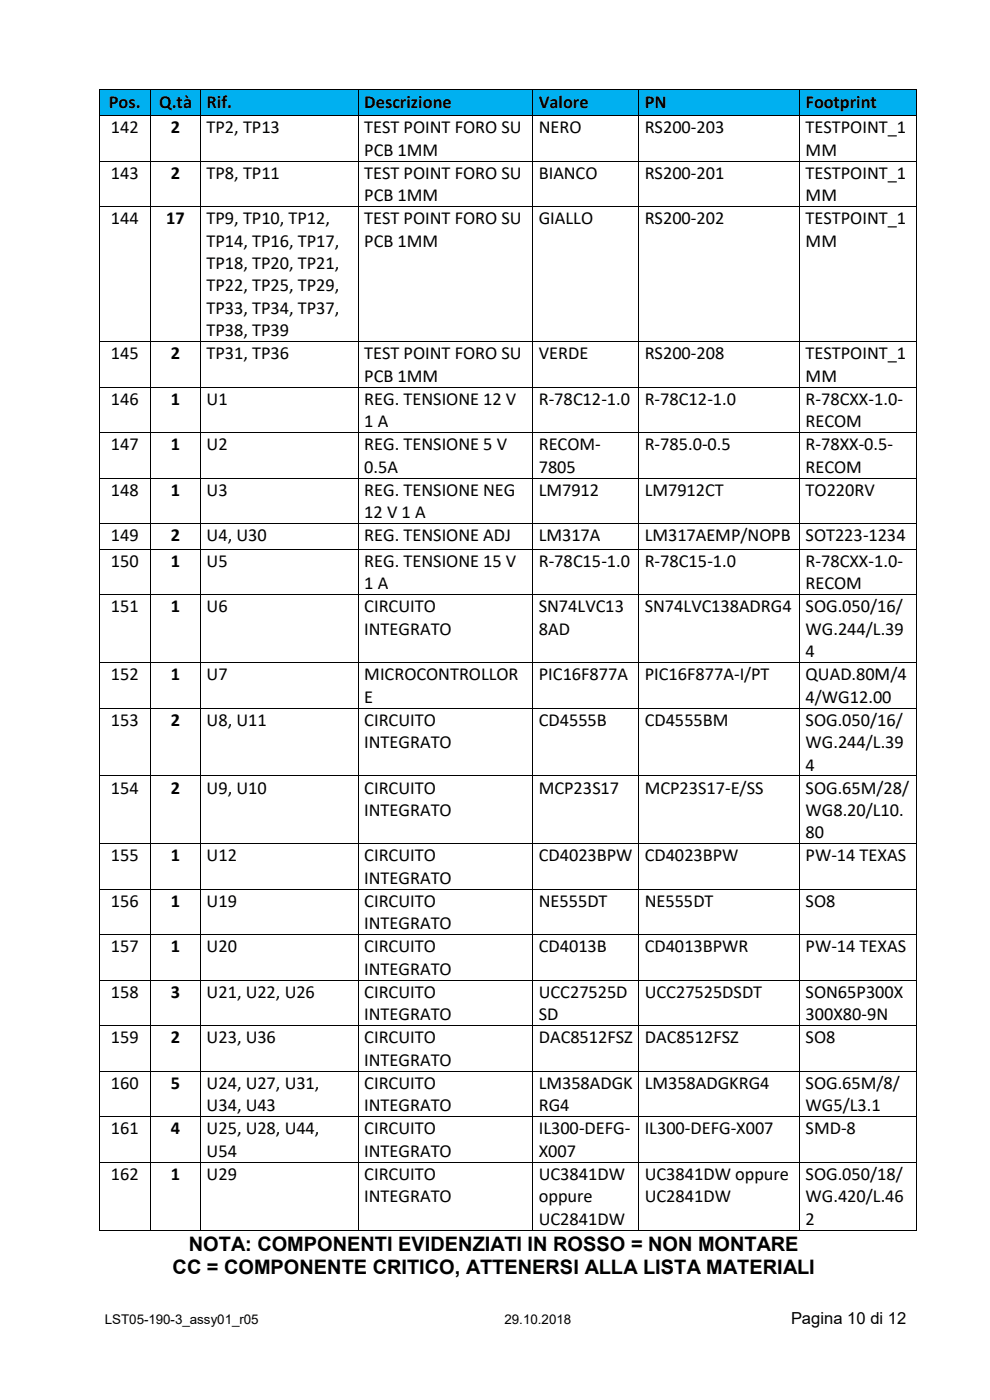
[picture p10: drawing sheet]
<svg xmlns="http://www.w3.org/2000/svg" width="210mm" height="297mm" viewBox="0 0 210 297" stroke-linecap="round" stroke-linejoin="round" font-family="sans-serif">
<defs><g id="words">
<g font-size="4.2">
<text x="40.1" y="265.4">NOTA: COMPONENTI EVIDENZIATI IN ROSSO = NON MONTARE</text>
<text x="36.6" y="270.2">CC = COMPONENTE CRITICO, ATTENERSI ALLA LISTA MATERIALI</text>
</g>
<g font-size="3.9">
<text x="23.1" y="22.8">Pos.</text>
<text x="33.7" y="22.8">Q.tà</text>
<text x="43.8" y="22.8">Rif.</text>
<text x="77.3" y="22.8">Descrizione</text>
<text x="114.3" y="22.8">Valore</text>
<text x="136.8" y="22.8">PN</text>
<text x="170.9" y="22.8">Footprint</text>
<text x="23.5" y="28.3">142</text>
<text x="36.2" y="28.3">2</text>
<text x="43.8" y="28.3">TP2, TP13</text>
<text x="77.3" y="28.3">TEST POINT FORO SU</text>
<text x="114.3" y="28.3">NERO</text>
<text x="136.8" y="28.3">RS200-203</text>
<text x="170.9" y="28.3">TESTPOINT_1</text>
<text x="77.3" y="33">PCB 1MM</text>
<text x="170.9" y="33">MM</text>
<text x="23.5" y="37.9">143</text>
<text x="36.2" y="37.9">2</text>
<text x="43.8" y="37.9">TP8, TP11</text>
<text x="77.3" y="37.9">TEST POINT FORO SU</text>
<text x="114.3" y="37.9">BIANCO</text>
<text x="136.8" y="37.9">RS200-201</text>
<text x="170.9" y="37.9">TESTPOINT_1</text>
<text x="23.5" y="47.6">144</text>
<text x="35.3" y="47.6">17</text>
<text x="43.8" y="47.6">TP9, TP10, TP12,</text>
<text x="77.3" y="42.7">PCB 1MM</text>
<text x="77.3" y="47.6">TEST POINT FORO SU</text>
<text x="114.3" y="47.6">GIALLO</text>
<text x="136.8" y="47.6">RS200-202</text>
<text x="170.9" y="42.7">MM</text>
<text x="170.9" y="47.6">TESTPOINT_1</text>
<text x="43.8" y="52.3">TP14, TP16, TP17,</text>
<text x="77.3" y="52.3">PCB 1MM</text>
<text x="170.9" y="52.3">MM</text>
<text x="43.8" y="57.1">TP18, TP20, TP21,</text>
<text x="43.8" y="61.8">TP22, TP25, TP29,</text>
<text x="43.8" y="66.6">TP33, TP34, TP37,</text>
<text x="43.8" y="71.3">TP38, TP39</text>
<text x="23.5" y="76.2">145</text>
<text x="36.2" y="76.2">2</text>
<text x="43.8" y="76.2">TP31, TP36</text>
<text x="77.3" y="76.2">TEST POINT FORO SU</text>
<text x="114.3" y="76.2">VERDE</text>
<text x="136.8" y="76.2">RS200-208</text>
<text x="170.9" y="76.2">TESTPOINT_1</text>
<text x="77.3" y="80.9">PCB 1MM</text>
<text x="170.9" y="80.9">MM</text>
<text x="23.5" y="85.9">146</text>
<text x="36.2" y="85.9">1</text>
<text x="43.8" y="85.9">U1</text>
<text x="77.3" y="85.9">REG. TENSIONE 12 V</text>
<text x="114.3" y="85.9">R-78C12-1.0</text>
<text x="136.8" y="85.9">R-78C12-1.0</text>
<text x="170.9" y="85.9">R-78CXX-1.0-</text>
<text x="23.5" y="95.5">147</text>
<text x="36.2" y="95.5">1</text>
<text x="43.8" y="95.5">U2</text>
<text x="77.3" y="90.6">1 A</text>
<text x="77.3" y="95.5">REG. TENSIONE 5 V</text>
<text x="114.3" y="95.5">RECOM-</text>
<text x="136.8" y="95.5">R-785.0-0.5</text>
<text x="170.9" y="90.6">RECOM</text>
<text x="170.9" y="95.5">R-78XX-0.5-</text>
<text x="77.3" y="100.3">0.5A</text>
<text x="114.3" y="100.3">7805</text>
<text x="170.9" y="100.3">RECOM</text>
<text x="23.5" y="105.2">148</text>
<text x="36.2" y="105.2">1</text>
<text x="43.8" y="105.2">U3</text>
<text x="77.3" y="105.2">REG. TENSIONE NEG</text>
<text x="114.3" y="105.2">LM7912</text>
<text x="136.8" y="105.2">LM7912CT</text>
<text x="170.9" y="105.2">TO220RV</text>
<text x="77.3" y="109.9">12 V 1 A</text>
<text x="23.5" y="114.8">149</text>
<text x="36.2" y="114.8">2</text>
<text x="43.8" y="114.8">U4, U30</text>
<text x="77.3" y="114.8">REG. TENSIONE ADJ</text>
<text x="114.3" y="114.8">LM317A</text>
<text x="136.8" y="114.8">LM317AEMP/NOPB</text>
<text x="170.9" y="114.8">SOT223-1234</text>
<text x="23.5" y="120.3">150</text>
<text x="36.2" y="120.3">1</text>
<text x="43.8" y="120.3">U5</text>
<text x="77.3" y="120.3">REG. TENSIONE 15 V</text>
<text x="77.3" y="125">1 A</text>
<text x="114.3" y="120.3">R-78C15-1.0</text>
<text x="136.8" y="120.3">R-78C15-1.0</text>
<text x="170.9" y="120.3">R-78CXX-1.0-</text>
<text x="170.9" y="125">RECOM</text>
<text x="23.5" y="129.9">151</text>
<text x="36.2" y="129.9">1</text>
<text x="43.8" y="129.9">U6</text>
<text x="77.3" y="129.9">CIRCUITO</text>
<text x="114.3" y="129.9">SN74LVC13</text>
<text x="136.8" y="129.9">SN74LVC138ADRG4</text>
<text x="170.9" y="129.9">SOG.050/16/</text>
<text x="77.3" y="134.7">INTEGRATO</text>
<text x="114.3" y="134.7">8AD</text>
<text x="170.9" y="134.7">WG.244/L.39</text>
<text x="170.9" y="139.4">4</text>
<text x="23.5" y="144.3">152</text>
<text x="36.2" y="144.3">1</text>
<text x="43.8" y="144.3">U7</text>
<text x="77.3" y="144.3">MICROCONTROLLOR</text>
<text x="77.3" y="149.1">E</text>
<text x="114.3" y="144.3">PIC16F877A</text>
<text x="136.8" y="144.3">PIC16F877A-I/PT</text>
<text x="170.9" y="144.3">QUAD.80M/4</text>
<text x="170.9" y="149.1">4/WG12.00</text>
<text x="23.5" y="154">153</text>
<text x="36.2" y="154">2</text>
<text x="43.8" y="154">U8, U11</text>
<text x="77.3" y="154">CIRCUITO</text>
<text x="114.3" y="154">CD4555B</text>
<text x="136.8" y="154">CD4555BM</text>
<text x="170.9" y="154">SOG.050/16/</text>
<text x="77.3" y="158.7">INTEGRATO</text>
<text x="170.9" y="158.7">WG.244/L.39</text>
<text x="170.9" y="163.5">4</text>
<text x="23.5" y="168.4">154</text>
<text x="36.2" y="168.4">2</text>
<text x="43.8" y="168.4">U9, U10</text>
<text x="77.3" y="168.4">CIRCUITO</text>
<text x="77.3" y="173.1">INTEGRATO</text>
<text x="114.3" y="168.4">MCP23S17</text>
<text x="136.8" y="168.4">MCP23S17-E/SS</text>
<text x="170.9" y="168.4">SOG.65M/28/</text>
<text x="170.9" y="173.1">WG8.20/L10.</text>
<text x="170.9" y="177.8">80</text>
<text x="23.5" y="182.7">155</text>
<text x="36.2" y="182.7">1</text>
<text x="43.8" y="182.7">U12</text>
<text x="77.3" y="182.7">CIRCUITO</text>
<text x="114.3" y="182.7">CD4023BPW</text>
<text x="136.8" y="182.7">CD4023BPW</text>
<text x="170.9" y="182.7">PW-14 TEXAS</text>
<text x="77.3" y="187.5">INTEGRATO</text>
<text x="23.5" y="192.4">156</text>
<text x="36.2" y="192.4">1</text>
<text x="43.8" y="192.4">U19</text>
<text x="77.3" y="192.4">CIRCUITO</text>
<text x="77.3" y="197.1">INTEGRATO</text>
<text x="114.3" y="192.4">NE555DT</text>
<text x="136.8" y="192.4">NE555DT</text>
<text x="170.9" y="192.4">SO8</text>
<text x="23.5" y="202">157</text>
<text x="36.2" y="202">1</text>
<text x="43.8" y="202">U20</text>
<text x="77.3" y="202">CIRCUITO</text>
<text x="114.3" y="202">CD4013B</text>
<text x="136.8" y="202">CD4013BPWR</text>
<text x="170.9" y="202">PW-14 TEXAS</text>
<text x="77.3" y="206.8">INTEGRATO</text>
<text x="23.5" y="211.7">158</text>
<text x="36.2" y="211.7">3</text>
<text x="43.8" y="211.7">U21, U22, U26</text>
<text x="77.3" y="211.7">CIRCUITO</text>
<text x="114.3" y="211.7">UCC27525D</text>
<text x="136.8" y="211.7">UCC27525DSDT</text>
<text x="170.9" y="211.7">SON65P300X</text>
<text x="23.5" y="221.3">159</text>
<text x="36.2" y="221.3">2</text>
<text x="43.8" y="221.3">U23, U36</text>
<text x="77.3" y="216.4">INTEGRATO</text>
<text x="77.3" y="221.3">CIRCUITO</text>
<text x="114.3" y="216.4">SD</text>
<text x="114.3" y="221.3">DAC8512FSZ</text>
<text x="136.8" y="221.3">DAC8512FSZ</text>
<text x="170.9" y="216.4">300X80-9N</text>
<text x="170.9" y="221.3">SO8</text>
<text x="77.3" y="226.1">INTEGRATO</text>
<text x="23.5" y="231">160</text>
<text x="36.2" y="231">5</text>
<text x="43.8" y="231">U24, U27, U31,</text>
<text x="77.3" y="231">CIRCUITO</text>
<text x="114.3" y="231">LM358ADGK</text>
<text x="136.8" y="231">LM358ADGKRG4</text>
<text x="170.9" y="231">SOG.65M/8/</text>
<text x="43.8" y="235.7">U34, U43</text>
<text x="77.3" y="235.7">INTEGRATO</text>
<text x="114.3" y="235.7">RG4</text>
<text x="170.9" y="235.7">WG5/L3.1</text>
<text x="23.5" y="240.7">161</text>
<text x="36.2" y="240.7">4</text>
<text x="43.8" y="240.7">U25, U28, U44,</text>
<text x="43.8" y="245.4">U54</text>
<text x="77.3" y="240.7">CIRCUITO</text>
<text x="77.3" y="245.4">INTEGRATO</text>
<text x="114.3" y="240.7">IL300-DEFG-</text>
<text x="114.3" y="245.4">X007</text>
<text x="136.8" y="240.7">IL300-DEFG-X007</text>
<text x="170.9" y="240.7">SMD-8</text>
<text x="23.5" y="250.3">162</text>
<text x="36.2" y="250.3">1</text>
<text x="43.8" y="250.3">U29</text>
<text x="77.3" y="250.3">CIRCUITO</text>
<text x="114.3" y="250.3">UC3841DW</text>
<text x="136.8" y="250.3">UC3841DW oppure</text>
<text x="170.9" y="250.3">SOG.050/18/</text>
<text x="77.3" y="255.1">INTEGRATO</text>
<text x="114.3" y="255.1">oppure</text>
<text x="136.8" y="255.1">UC2841DW</text>
<text x="170.9" y="255.1">WG.420/L.46</text>
<text x="114.3" y="259.8">UC2841DW</text>
<text x="170.9" y="259.8">2</text>
</g>
<text font-size="3.5" x="167.8" y="281">Pagina 10 di 12</text>
<g font-size="2.8">
<text x="22.2" y="281">LST05-190-3_assy01_r05</text>
<text x="107" y="281">29.10.2018</text>
</g>
</g></defs>
<g fill="#00b0f0">
<path d="M21.1 19.2h10.7v5.3h-10.7z" fill-rule="evenodd"/>
<path d="M22.2 19.2h8.5v4.7h-8.5z" fill-rule="evenodd"/>
<path d="M31.9 19.2h10.6v5.3h-10.6z" fill-rule="evenodd"/>
<path d="M33.2 19.2h8.2v4.7h-8.2z" fill-rule="evenodd"/>
<path d="M42.6 19.2h33.4v5.3h-33.4z" fill-rule="evenodd"/>
<path d="M43.8 19.2h31v4.7h-31z" fill-rule="evenodd"/>
<path d="M76 19.2h37v5.3h-37z" fill-rule="evenodd"/>
<path d="M77.3 19.2h34.5v4.7h-34.5z" fill-rule="evenodd"/>
<path d="M113.1 19.2h22.3v5.3h-22.3z" fill-rule="evenodd"/>
<path d="M114.3 19.2h20v4.7h-20z" fill-rule="evenodd"/>
<path d="M135.5 19.2h34.1v5.3h-34.1z" fill-rule="evenodd"/>
<path d="M136.8 19.2h31.6v4.7h-31.6z" fill-rule="evenodd"/>
<path d="M169.7 19.2h24.7v5.3h-24.7z" fill-rule="evenodd"/>
<path d="M170.9 19.2h22.4v4.7h-22.4z" fill-rule="evenodd"/>
</g>
<g fill="#000">
<path d="M20.9 19h.2v.2h-.2z" fill-rule="evenodd"/>
<path d="M20.9 19h.2v.2h-.2z" fill-rule="evenodd"/>
<path d="M31.8 19h.2v.2h-.2z" fill-rule="evenodd"/>
<path d="M42.5 19h.2v.2h-.2z" fill-rule="evenodd"/>
<path d="M76 19h.1v.2h-.1z" fill-rule="evenodd"/>
<path d="M113 19h.1v.2h-.1z" fill-rule="evenodd"/>
<path d="M135.4 19h.2v.2h-.2z" fill-rule="evenodd"/>
<path d="M169.6 19h.1v.2h-.1z" fill-rule="evenodd"/>
<path d="M194.4 19h.2v.2h-.2z" fill-rule="evenodd"/>
<path d="M194.4 19h.2v.2h-.2z" fill-rule="evenodd"/>
<path d="M20.9 24.5h.2v.1h-.2z" fill-rule="evenodd"/>
<path d="M20.9 34.1h.2v.2h-.2z" fill-rule="evenodd"/>
<path d="M31.8 24.5h.2v.1h-.2z" fill-rule="evenodd"/>
<path d="M31.8 34.1h.2v.2h-.2z" fill-rule="evenodd"/>
<path d="M42.5 24.5h.2v.1h-.2z" fill-rule="evenodd"/>
<path d="M42.5 34.1h.2v.2h-.2z" fill-rule="evenodd"/>
<path d="M76 24.5h.1v.1h-.1z" fill-rule="evenodd"/>
<path d="M76 34.1h.1v.2h-.1z" fill-rule="evenodd"/>
<path d="M113 24.5h.1v.1h-.1z" fill-rule="evenodd"/>
<path d="M113 34.1h.1v.2h-.1z" fill-rule="evenodd"/>
<path d="M135.4 24.5h.2v.1h-.2z" fill-rule="evenodd"/>
<path d="M135.4 34.1h.2v.2h-.2z" fill-rule="evenodd"/>
<path d="M169.6 24.5h.1v.1h-.1z" fill-rule="evenodd"/>
<path d="M169.6 34.1h.1v.2h-.1z" fill-rule="evenodd"/>
<path d="M194.4 24.5h.2v.1h-.2z" fill-rule="evenodd"/>
<path d="M194.4 34.1h.2v.2h-.2z" fill-rule="evenodd"/>
<path d="M20.9 43.8h.2v.1h-.2z" fill-rule="evenodd"/>
<path d="M31.8 43.8h.2v.1h-.2z" fill-rule="evenodd"/>
<path d="M42.5 43.8h.2v.1h-.2z" fill-rule="evenodd"/>
<path d="M76 43.8h.1v.1h-.1z" fill-rule="evenodd"/>
<path d="M113 43.8h.1v.1h-.1z" fill-rule="evenodd"/>
<path d="M135.4 43.8h.2v.1h-.2z" fill-rule="evenodd"/>
<path d="M169.6 43.8h.1v.1h-.1z" fill-rule="evenodd"/>
<path d="M194.4 43.8h.2v.1h-.2z" fill-rule="evenodd"/>
<path d="M20.9 72.4h.2v.2h-.2z" fill-rule="evenodd"/>
<path d="M31.8 72.4h.2v.2h-.2z" fill-rule="evenodd"/>
<path d="M42.5 72.4h.2v.2h-.2z" fill-rule="evenodd"/>
<path d="M76 72.4h.1v.2h-.1z" fill-rule="evenodd"/>
<path d="M113 72.4h.1v.2h-.1z" fill-rule="evenodd"/>
<path d="M135.4 72.4h.2v.2h-.2z" fill-rule="evenodd"/>
<path d="M169.6 72.4h.1v.2h-.1z" fill-rule="evenodd"/>
<path d="M194.4 72.4h.2v.2h-.2z" fill-rule="evenodd"/>
<path d="M20.9 82h.2v.2h-.2z" fill-rule="evenodd"/>
<path d="M20.9 91.7h.2v.2h-.2z" fill-rule="evenodd"/>
<path d="M31.8 82h.2v.2h-.2z" fill-rule="evenodd"/>
<path d="M31.8 91.7h.2v.2h-.2z" fill-rule="evenodd"/>
<path d="M42.5 82h.2v.2h-.2z" fill-rule="evenodd"/>
<path d="M42.5 91.7h.2v.2h-.2z" fill-rule="evenodd"/>
<path d="M76 82h.1v.2h-.1z" fill-rule="evenodd"/>
<path d="M76 91.7h.1v.2h-.1z" fill-rule="evenodd"/>
<path d="M113 82h.1v.2h-.1z" fill-rule="evenodd"/>
<path d="M113 91.7h.1v.2h-.1z" fill-rule="evenodd"/>
<path d="M135.4 82h.2v.2h-.2z" fill-rule="evenodd"/>
<path d="M135.4 91.7h.2v.2h-.2z" fill-rule="evenodd"/>
<path d="M169.6 82h.1v.2h-.1z" fill-rule="evenodd"/>
<path d="M169.6 91.7h.1v.2h-.1z" fill-rule="evenodd"/>
<path d="M194.4 82h.2v.2h-.2z" fill-rule="evenodd"/>
<path d="M194.4 91.7h.2v.2h-.2z" fill-rule="evenodd"/>
<path d="M20.9 101.4h.2v.1h-.2z" fill-rule="evenodd"/>
<path d="M20.9 111h.2v.2h-.2z" fill-rule="evenodd"/>
<path d="M20.9 116.5h.2v.1h-.2z" fill-rule="evenodd"/>
<path d="M31.8 101.4h.2v.1h-.2z" fill-rule="evenodd"/>
<path d="M31.8 111h.2v.2h-.2z" fill-rule="evenodd"/>
<path d="M31.8 116.5h.2v.1h-.2z" fill-rule="evenodd"/>
<path d="M42.5 101.4h.2v.1h-.2z" fill-rule="evenodd"/>
<path d="M42.5 111h.2v.2h-.2z" fill-rule="evenodd"/>
<path d="M42.5 116.5h.2v.1h-.2z" fill-rule="evenodd"/>
<path d="M76 101.4h.1v.1h-.1z" fill-rule="evenodd"/>
<path d="M76 111h.1v.2h-.1z" fill-rule="evenodd"/>
<path d="M76 116.5h.1v.1h-.1z" fill-rule="evenodd"/>
<path d="M113 101.4h.1v.1h-.1z" fill-rule="evenodd"/>
<path d="M113 111h.1v.2h-.1z" fill-rule="evenodd"/>
<path d="M113 116.5h.1v.1h-.1z" fill-rule="evenodd"/>
<path d="M135.4 101.4h.2v.1h-.2z" fill-rule="evenodd"/>
<path d="M135.4 111h.2v.2h-.2z" fill-rule="evenodd"/>
<path d="M135.4 116.5h.2v.1h-.2z" fill-rule="evenodd"/>
<path d="M169.6 101.4h.1v.1h-.1z" fill-rule="evenodd"/>
<path d="M169.6 111h.1v.2h-.1z" fill-rule="evenodd"/>
<path d="M169.6 116.5h.1v.1h-.1z" fill-rule="evenodd"/>
<path d="M194.4 101.4h.2v.1h-.2z" fill-rule="evenodd"/>
<path d="M194.4 111h.2v.2h-.2z" fill-rule="evenodd"/>
<path d="M194.4 116.5h.2v.1h-.2z" fill-rule="evenodd"/>
<path d="M20.9 126.1h.2v.2h-.2z" fill-rule="evenodd"/>
<path d="M31.8 126.1h.2v.2h-.2z" fill-rule="evenodd"/>
<path d="M42.5 126.1h.2v.2h-.2z" fill-rule="evenodd"/>
<path d="M76 126.1h.1v.2h-.1z" fill-rule="evenodd"/>
<path d="M113 126.1h.1v.2h-.1z" fill-rule="evenodd"/>
<path d="M135.4 126.1h.2v.2h-.2z" fill-rule="evenodd"/>
<path d="M169.6 126.1h.1v.2h-.1z" fill-rule="evenodd"/>
<path d="M194.4 126.1h.2v.2h-.2z" fill-rule="evenodd"/>
<path d="M20.9 140.5h.2v.2h-.2z" fill-rule="evenodd"/>
<path d="M20.9 150.2h.2v.1h-.2z" fill-rule="evenodd"/>
<path d="M31.8 140.5h.2v.2h-.2z" fill-rule="evenodd"/>
<path d="M31.8 150.2h.2v.1h-.2z" fill-rule="evenodd"/>
<path d="M42.5 140.5h.2v.2h-.2z" fill-rule="evenodd"/>
<path d="M42.5 150.2h.2v.1h-.2z" fill-rule="evenodd"/>
<path d="M76 140.5h.1v.2h-.1z" fill-rule="evenodd"/>
<path d="M76 150.2h.1v.1h-.1z" fill-rule="evenodd"/>
<path d="M113 140.5h.1v.2h-.1z" fill-rule="evenodd"/>
<path d="M113 150.2h.1v.1h-.1z" fill-rule="evenodd"/>
<path d="M135.4 140.5h.2v.2h-.2z" fill-rule="evenodd"/>
<path d="M135.4 150.2h.2v.1h-.2z" fill-rule="evenodd"/>
<path d="M169.6 140.5h.1v.2h-.1z" fill-rule="evenodd"/>
<path d="M169.6 150.2h.1v.1h-.1z" fill-rule="evenodd"/>
<path d="M194.4 140.5h.2v.2h-.2z" fill-rule="evenodd"/>
<path d="M194.4 150.2h.2v.1h-.2z" fill-rule="evenodd"/>
<path d="M20.9 164.5h.2v.2h-.2z" fill-rule="evenodd"/>
<path d="M20.9 178.9h.2v.2h-.2z" fill-rule="evenodd"/>
<path d="M31.8 164.5h.2v.2h-.2z" fill-rule="evenodd"/>
<path d="M31.8 178.9h.2v.2h-.2z" fill-rule="evenodd"/>
<path d="M42.5 164.5h.2v.2h-.2z" fill-rule="evenodd"/>
<path d="M42.5 178.9h.2v.2h-.2z" fill-rule="evenodd"/>
<path d="M76 164.5h.1v.2h-.1z" fill-rule="evenodd"/>
<path d="M76 178.9h.1v.2h-.1z" fill-rule="evenodd"/>
<path d="M113 164.5h.1v.2h-.1z" fill-rule="evenodd"/>
<path d="M113 178.9h.1v.2h-.1z" fill-rule="evenodd"/>
<path d="M135.4 164.5h.2v.2h-.2z" fill-rule="evenodd"/>
<path d="M135.4 178.9h.2v.2h-.2z" fill-rule="evenodd"/>
<path d="M169.6 164.5h.1v.2h-.1z" fill-rule="evenodd"/>
<path d="M169.6 178.9h.1v.2h-.1z" fill-rule="evenodd"/>
<path d="M194.4 164.5h.2v.2h-.2z" fill-rule="evenodd"/>
<path d="M194.4 178.9h.2v.2h-.2z" fill-rule="evenodd"/>
<path d="M20.9 188.6h.2v.1h-.2z" fill-rule="evenodd"/>
<path d="M20.9 198.2h.2v.2h-.2z" fill-rule="evenodd"/>
<path d="M31.8 188.6h.2v.1h-.2z" fill-rule="evenodd"/>
<path d="M31.8 198.2h.2v.2h-.2z" fill-rule="evenodd"/>
<path d="M42.5 188.6h.2v.1h-.2z" fill-rule="evenodd"/>
<path d="M42.5 198.2h.2v.2h-.2z" fill-rule="evenodd"/>
<path d="M76 188.6h.1v.1h-.1z" fill-rule="evenodd"/>
<path d="M76 198.2h.1v.2h-.1z" fill-rule="evenodd"/>
<path d="M113 188.6h.1v.1h-.1z" fill-rule="evenodd"/>
<path d="M113 198.2h.1v.2h-.1z" fill-rule="evenodd"/>
<path d="M135.4 188.6h.2v.1h-.2z" fill-rule="evenodd"/>
<path d="M135.4 198.2h.2v.2h-.2z" fill-rule="evenodd"/>
<path d="M169.6 188.6h.1v.1h-.1z" fill-rule="evenodd"/>
<path d="M169.6 198.2h.1v.2h-.1z" fill-rule="evenodd"/>
<path d="M194.4 188.6h.2v.1h-.2z" fill-rule="evenodd"/>
<path d="M194.4 198.2h.2v.2h-.2z" fill-rule="evenodd"/>
<path d="M20.9 207.9h.2v.2h-.2z" fill-rule="evenodd"/>
<path d="M20.9 217.5h.2v.2h-.2z" fill-rule="evenodd"/>
<path d="M31.8 207.9h.2v.2h-.2z" fill-rule="evenodd"/>
<path d="M31.8 217.5h.2v.2h-.2z" fill-rule="evenodd"/>
<path d="M42.5 207.9h.2v.2h-.2z" fill-rule="evenodd"/>
<path d="M42.5 217.5h.2v.2h-.2z" fill-rule="evenodd"/>
<path d="M76 207.9h.1v.2h-.1z" fill-rule="evenodd"/>
<path d="M76 217.5h.1v.2h-.1z" fill-rule="evenodd"/>
<path d="M113 207.9h.1v.2h-.1z" fill-rule="evenodd"/>
<path d="M113 217.5h.1v.2h-.1z" fill-rule="evenodd"/>
<path d="M135.4 207.9h.2v.2h-.2z" fill-rule="evenodd"/>
<path d="M135.4 217.5h.2v.2h-.2z" fill-rule="evenodd"/>
<path d="M169.6 207.9h.1v.2h-.1z" fill-rule="evenodd"/>
<path d="M169.6 217.5h.1v.2h-.1z" fill-rule="evenodd"/>
<path d="M194.4 207.9h.2v.2h-.2z" fill-rule="evenodd"/>
<path d="M194.4 217.5h.2v.2h-.2z" fill-rule="evenodd"/>
<path d="M20.9 227.2h.2v.2h-.2z" fill-rule="evenodd"/>
<path d="M20.9 236.8h.2v.2h-.2z" fill-rule="evenodd"/>
<path d="M31.8 227.2h.2v.2h-.2z" fill-rule="evenodd"/>
<path d="M31.8 236.8h.2v.2h-.2z" fill-rule="evenodd"/>
<path d="M42.5 227.2h.2v.2h-.2z" fill-rule="evenodd"/>
<path d="M42.5 236.8h.2v.2h-.2z" fill-rule="evenodd"/>
<path d="M76 227.2h.1v.2h-.1z" fill-rule="evenodd"/>
<path d="M76 236.8h.1v.2h-.1z" fill-rule="evenodd"/>
<path d="M113 227.2h.1v.2h-.1z" fill-rule="evenodd"/>
<path d="M113 236.8h.1v.2h-.1z" fill-rule="evenodd"/>
<path d="M135.4 227.2h.2v.2h-.2z" fill-rule="evenodd"/>
<path d="M135.4 236.8h.2v.2h-.2z" fill-rule="evenodd"/>
<path d="M169.6 227.2h.1v.2h-.1z" fill-rule="evenodd"/>
<path d="M169.6 236.8h.1v.2h-.1z" fill-rule="evenodd"/>
<path d="M194.4 227.2h.2v.2h-.2z" fill-rule="evenodd"/>
<path d="M194.4 236.8h.2v.2h-.2z" fill-rule="evenodd"/>
<path d="M20.9 246.5h.2v.2h-.2z" fill-rule="evenodd"/>
<path d="M31.8 246.5h.2v.2h-.2z" fill-rule="evenodd"/>
<path d="M42.5 246.5h.2v.2h-.2z" fill-rule="evenodd"/>
<path d="M76 246.5h.1v.2h-.1z" fill-rule="evenodd"/>
<path d="M113 246.5h.1v.2h-.1z" fill-rule="evenodd"/>
<path d="M135.4 246.5h.2v.2h-.2z" fill-rule="evenodd"/>
<path d="M169.6 246.5h.1v.2h-.1z" fill-rule="evenodd"/>
<path d="M194.4 246.5h.2v.2h-.2z" fill-rule="evenodd"/>
<path d="M20.9 260.9h.2v.2h-.2z" fill-rule="evenodd"/>
<path d="M20.9 260.9h.2v.2h-.2z" fill-rule="evenodd"/>
<path d="M31.8 260.9h.2v.2h-.2z" fill-rule="evenodd"/>
<path d="M42.5 260.9h.2v.2h-.2z" fill-rule="evenodd"/>
<path d="M76 260.9h.1v.2h-.1z" fill-rule="evenodd"/>
<path d="M113 260.9h.1v.2h-.1z" fill-rule="evenodd"/>
<path d="M135.4 260.9h.2v.2h-.2z" fill-rule="evenodd"/>
<path d="M169.6 260.9h.1v.2h-.1z" fill-rule="evenodd"/>
<path d="M194.4 260.9h.2v.2h-.2z" fill-rule="evenodd"/>
<path d="M194.4 260.9h.2v.2h-.2z" fill-rule="evenodd"/>
</g>
<g fill="none" stroke="#000" stroke-width=".21">
<path d="M21 19.2v5.3M21.1 19.1h10.7M31.9 19.2v5.3M32 19.1h10.5M42.6 19.2v5.3M42.7 19.1h33.3M76 19.2v5.3M76.1 19.1h36.9M113.1 19.2v5.3M113.1 19.1h22.3M135.5 19.2v5.3M135.6 19.1h34"/>
<path d="M169.7 19.2v5.3M169.7 19.1h24.7M194.5 19.2v5.3M21 24.6v9.5M21 34.3v9.5M21.1 24.6h10.7M21.1 34.2h10.7M31.9 24.6v9.5M31.9 34.3v9.5M32 24.6h10.5M32 34.2h10.5M42.6 24.6v9.5"/>
<path d="M42.6 34.3v9.5M42.7 24.6h33.3M42.7 34.2h33.3M76 24.6v9.5M76 34.3v9.5M76.1 24.6h36.9M76.1 34.2h36.9M113.1 24.6v9.5M113.1 34.3v9.5M113.1 24.6h22.3M113.1 34.2h22.3M135.5 24.6v9.5"/>
<path d="M135.5 34.3v9.5M135.6 24.6h34M135.6 34.2h34M169.7 24.6v9.5M169.7 34.3v9.5M169.7 24.6h24.7M169.7 34.2h24.7M194.5 24.6v9.5M194.5 34.3v9.5M21 43.9v28.5M21.1 43.9h10.7M31.9 43.9v28.5"/>
<path d="M32 43.9h10.5M42.6 43.9v28.5M42.7 43.9h33.3M76 43.9v28.5M76.1 43.9h36.9M113.1 43.9v28.5M113.1 43.9h22.3M135.5 43.9v28.5M135.6 43.9h34M169.7 43.9v28.5M169.7 43.9h24.7M194.5 43.9v28.5"/>
<path d="M21 72.6v9.4M21.1 72.5h10.7M31.9 72.6v9.4M32 72.5h10.5M42.6 72.6v9.4M42.7 72.5h33.3M76 72.6v9.4M76.1 72.5h36.9M113.1 72.6v9.4M113.1 72.5h22.3M135.5 72.6v9.4M135.6 72.5h34"/>
<path d="M169.7 72.6v9.4M169.7 72.5h24.7M194.5 72.6v9.4M21 82.2v9.5M21 91.9v9.5M21.1 82.1h10.7M21.1 91.8h10.7M31.9 82.2v9.5M31.9 91.9v9.5M32 82.1h10.5M32 91.8h10.5M42.6 82.2v9.5"/>
<path d="M42.6 91.9v9.5M42.7 82.1h33.3M42.7 91.8h33.3M76 82.2v9.5M76 91.9v9.5M76.1 82.1h36.9M76.1 91.8h36.9M113.1 82.2v9.5M113.1 91.9v9.5M113.1 82.1h22.3M113.1 91.8h22.3M135.5 82.2v9.5"/>
<path d="M135.5 91.9v9.5M135.6 82.1h34M135.6 91.8h34M169.7 82.2v9.5M169.7 91.9v9.5M169.7 82.1h24.7M169.7 91.8h24.7M194.5 82.2v9.5M194.5 91.9v9.5M21 101.5v9.5M21 111.2v5.3M21 116.6v9.5"/>
<path d="M21.1 101.4h10.7M21.1 111.1h10.7M21.1 116.6h10.7M31.9 101.5v9.5M31.9 111.2v5.3M31.9 116.6v9.5M32 101.4h10.5M32 111.1h10.5M32 116.6h10.5M42.6 101.5v9.5M42.6 111.2v5.3M42.6 116.6v9.5"/>
<path d="M42.7 101.4h33.3M42.7 111.1h33.3M42.7 116.6h33.3M76 101.5v9.5M76 111.2v5.3M76 116.6v9.5M76.1 101.4h36.9M76.1 111.1h36.9M76.1 116.6h36.9M113.1 101.5v9.5M113.1 111.2v5.3M113.1 116.6v9.5"/>
<path d="M113.1 101.4h22.3M113.1 111.1h22.3M113.1 116.6h22.3M135.5 101.5v9.5M135.5 111.2v5.3M135.5 116.6v9.5M135.6 101.4h34M135.6 111.1h34M135.6 116.6h34M169.7 101.5v9.5M169.7 111.2v5.3M169.7 116.6v9.5"/>
<path d="M169.7 101.4h24.7M169.7 111.1h24.7M169.7 116.6h24.7M194.5 101.5v9.5M194.5 111.2v5.3M194.5 116.6v9.5M21 126.3v14.2M21.1 126.2h10.7M31.9 126.3v14.2M32 126.2h10.5M42.6 126.3v14.2M42.7 126.2h33.3"/>
<path d="M76 126.3v14.2M76.1 126.2h36.9M113.1 126.3v14.2M113.1 126.2h22.3M135.5 126.3v14.2M135.6 126.2h34M169.7 126.3v14.2M169.7 126.2h24.7M194.5 126.3v14.2M21 140.7v9.5M21 150.3v14.2M21.1 140.6h10.7"/>
<path d="M21.1 150.3h10.7M31.9 140.7v9.5M31.9 150.3v14.2M32 140.6h10.5M32 150.3h10.5M42.6 140.7v9.5M42.6 150.3v14.2M42.7 140.6h33.3M42.7 150.3h33.3M76 140.7v9.5M76 150.3v14.2M76.1 140.6h36.9"/>
<path d="M76.1 150.3h36.9M113.1 140.7v9.5M113.1 150.3v14.2M113.1 140.6h22.3M113.1 150.3h22.3M135.5 140.7v9.5M135.5 150.3v14.2M135.6 140.6h34M135.6 150.3h34M169.7 140.7v9.5M169.7 150.3v14.2M169.7 140.6h24.7"/>
<path d="M169.7 150.3h24.7M194.5 140.7v9.5M194.5 150.3v14.2M21 164.7v14.2M21 179.1v9.5M21.1 164.6h10.7M21.1 179h10.7M31.9 164.7v14.2M31.9 179.1v9.5M32 164.6h10.5M32 179h10.5M42.6 164.7v14.2"/>
<path d="M42.6 179.1v9.5M42.7 164.6h33.3M42.7 179h33.3M76 164.7v14.2M76 179.1v9.5M76.1 164.6h36.9M76.1 179h36.9M113.1 164.7v14.2M113.1 179.1v9.5M113.1 164.6h22.3M113.1 179h22.3M135.5 164.7v14.2"/>
<path d="M135.5 179.1v9.5M135.6 164.6h34M135.6 179h34M169.7 164.7v14.2M169.7 179.1v9.5M169.7 164.6h24.7M169.7 179h24.7M194.5 164.7v14.2M194.5 179.1v9.5M21 188.7v9.5M21 198.4v9.5M21.1 188.7h10.7"/>
<path d="M21.1 198.3h10.7M31.9 188.7v9.5M31.9 198.4v9.5M32 188.7h10.5M32 198.3h10.5M42.6 188.7v9.5M42.6 198.4v9.5M42.7 188.7h33.3M42.7 198.3h33.3M76 188.7v9.5M76 198.4v9.5M76.1 188.7h36.9"/>
<path d="M76.1 198.3h36.9M113.1 188.7v9.5M113.1 198.4v9.5M113.1 188.7h22.3M113.1 198.3h22.3M135.5 188.7v9.5M135.5 198.4v9.5M135.6 188.7h34M135.6 198.3h34M169.7 188.7v9.5M169.7 198.4v9.5M169.7 188.7h24.7"/>
<path d="M169.7 198.3h24.7M194.5 188.7v9.5M194.5 198.4v9.5M21 208.1v9.4M21 217.7v9.5M21.1 208h10.7M21.1 217.6h10.7M31.9 208.1v9.4M31.9 217.7v9.5M32 208h10.5M32 217.6h10.5M42.6 208.1v9.4"/>
<path d="M42.6 217.7v9.5M42.7 208h33.3M42.7 217.6h33.3M76 208.1v9.4M76 217.7v9.5M76.1 208h36.9M76.1 217.6h36.9M113.1 208.1v9.4M113.1 217.7v9.5M113.1 208h22.3M113.1 217.6h22.3M135.5 208.1v9.4"/>
<path d="M135.5 217.7v9.5M135.6 208h34M135.6 217.6h34M169.7 208.1v9.4M169.7 217.7v9.5M169.7 208h24.7M169.7 217.6h24.7M194.5 208.1v9.4M194.5 217.7v9.5M21 227.4v9.4M21 237v9.5M21.1 227.3h10.7"/>
<path d="M21.1 236.9h10.7M31.9 227.4v9.4M31.9 237v9.5M32 227.3h10.5M32 236.9h10.5M42.6 227.4v9.4M42.6 237v9.5M42.7 227.3h33.3M42.7 236.9h33.3M76 227.4v9.4M76 237v9.5M76.1 227.3h36.9"/>
<path d="M76.1 236.9h36.9M113.1 227.4v9.4M113.1 237v9.5M113.1 227.3h22.3M113.1 236.9h22.3M135.5 227.4v9.4M135.5 237v9.5M135.6 227.3h34M135.6 236.9h34M169.7 227.4v9.4M169.7 237v9.5M169.7 227.3h24.7"/>
<path d="M169.7 236.9h24.7M194.5 227.4v9.4M194.5 237v9.5M21 246.7v14.2M21.1 246.6h10.7M31.9 246.7v14.2M32 246.6h10.5M42.6 246.7v14.2M42.7 246.6h33.3M76 246.7v14.2M76.1 246.6h36.9M113.1 246.7v14.2"/>
<path d="M113.1 246.6h22.3M135.5 246.7v14.2M135.6 246.6h34M169.7 246.7v14.2M169.7 246.6h24.7M194.5 246.7v14.2M21.1 261h10.7M32 261h10.5M42.7 261h33.3M76.1 261h36.9M113.1 261h22.3M135.6 261h34"/>
<path d="M169.7 261h24.7"/>
</g>
<use href="#words"/>
</svg>
